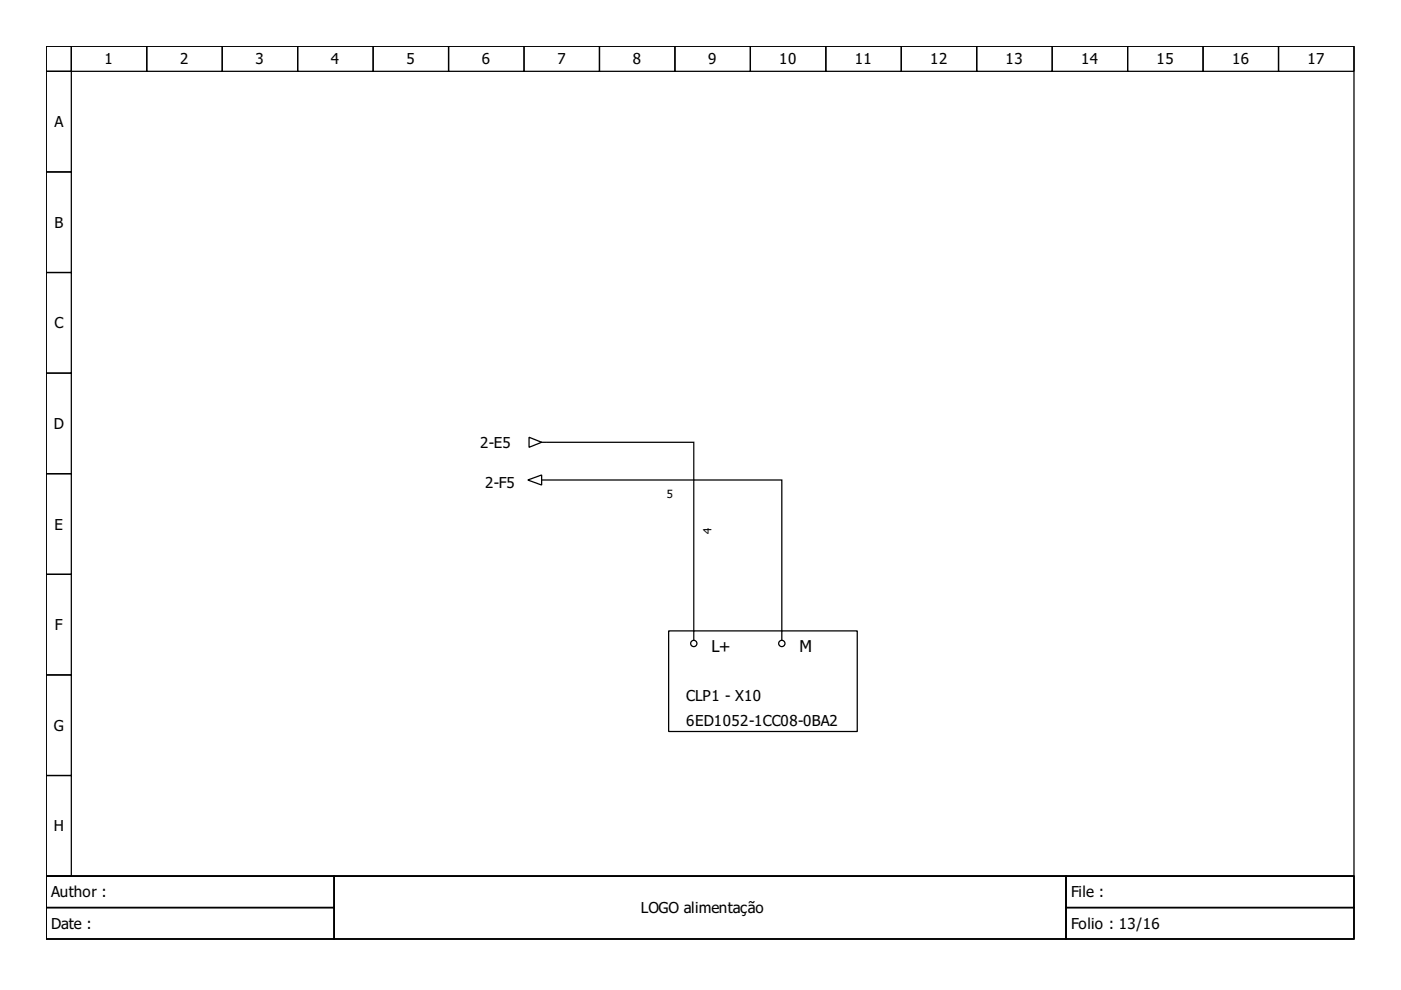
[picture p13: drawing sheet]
<svg xmlns="http://www.w3.org/2000/svg" width="297mm" height="210mm" viewBox="0 0 297 210" stroke-linecap="round" stroke-linejoin="round" font-family="sans-serif">
<defs><g id="words">
<g font-size="3.5">
<text x="150.8" y="138.3">L+</text>
<text x="169.5" y="138.3">M</text>
</g>
<g font-size="3.2">
<text x="22.2" y="13.7">1</text>
<text x="38.2" y="13.7">2</text>
<text x="54.2" y="13.7">3</text>
<text x="70.2" y="13.7">4</text>
<text x="86.2" y="13.7">5</text>
<text x="102.2" y="13.7">6</text>
<text x="118.2" y="13.7">7</text>
<text x="134.2" y="13.7">8</text>
<text x="150.2" y="13.7">9</text>
<text x="165.2" y="13.7">10</text>
<text x="181.2" y="13.7">11</text>
<text x="197.2" y="13.7">12</text>
<text x="213.2" y="13.7">13</text>
<text x="229.2" y="13.7">14</text>
<text x="245.2" y="13.7">15</text>
<text x="261.2" y="13.7">16</text>
<text x="277.2" y="13.7">17</text>
<text x="11.5" y="27">A</text>
<text x="11.5" y="48.3">B</text>
<text x="11.5" y="69.6">C</text>
<text x="11.4" y="91">D</text>
<text x="101.8" y="95">2-E5</text>
<text x="102.8" y="103.4">2-F5</text>
<text x="11.5" y="112.3">E</text>
<text x="11.7" y="133.6">F</text>
<text x="145.5" y="148.7">CLP1 - X10</text>
<text x="11.4" y="155">G</text>
<text x="145.5" y="154">6ED1052-1CC08-0BA2</text>
<text x="11.4" y="176.3">H</text>
<text x="10.9" y="190.3">Author :</text>
<text x="227.1" y="190.3">File :</text>
<text x="10.9" y="197">Date :</text>
<text x="135.9" y="193.6">LOGO alimentação</text>
<text x="227.1" y="197">Folio : 13/16</text>
</g>
<g font-size="2.4">
<text x="141.4" y="105.5">5</text>
<text x="150.8" y="113.2" transform="rotate(-90 150.8 113.2)">4</text>
</g>
</g></defs>
<g fill="none" stroke="#000" stroke-width=".27">
<path d="M9.8 9.8h277.3v176h-277.3zM9.8 9.8h5.3v5.3h-5.3zM9.8 15.1h5.3v21.4h-5.3zM15.1 9.8h16v5.3h-16zM31.1 9.8h16v5.3h-16zM47.1 9.8h16v5.3h-16zM63.1 9.8h16v5.3h-16zM79.1 9.8h16v5.3h-16zM95.1 9.8h16v5.3h-16zM111.1 9.8h16v5.3h-16zM127.1 9.8h16v5.3h-16zM143.1 9.8h16v5.3h-16z"/>
<path d="M159.1 9.8h16v5.3h-16zM175.1 9.8h16v5.3h-16zM191.1 9.8h16v5.3h-16zM207.1 9.8h16v5.3h-16zM223.1 9.8h16v5.3h-16zM239.1 9.8h16v5.3h-16zM255.1 9.8h16v5.3h-16zM271.1 9.8h16v5.3h-16zM9.8 36.5h5.3v21.3h-5.3zM9.8 57.8h5.3v21.3h-5.3zM9.8 79.1h5.3v21.3h-5.3zM112.2 92.7l2.6 1.1-2.6 1z"/>
<path d="M114.8 93.8h.8M115.9 93.8h31.2v41.8M9.8 100.4h5.3v21.4h-5.3zM111.9 101.8l2.9-1.1v2.1zM114.8 101.8h.8M115.9 101.8h49.9v33.8M9.8 121.8h5.3v21.3h-5.3zM141.8 133.8h40v21.3h-40zM9.8 143.1h5.3v21.3h-5.3zM9.8 164.4h5.3v21.4h-5.3zM9.8 185.8h277.3v13.3h-277.3zM9.8 185.8h61v6.6h-61z"/>
<path d="M9.8 192.4h61v6.7h-61zM70.8 185.8h155.2v13.3h-155.2zM226 185.8h61.1v6.6h-61.1zM226 192.4h61.1v6.7h-61.1z"/>
<circle cx="147.1" cy="136.4" r=".67"/>
<circle cx="165.8" cy="136.4" r=".67"/>
</g>
<use href="#words"/>
</svg>
